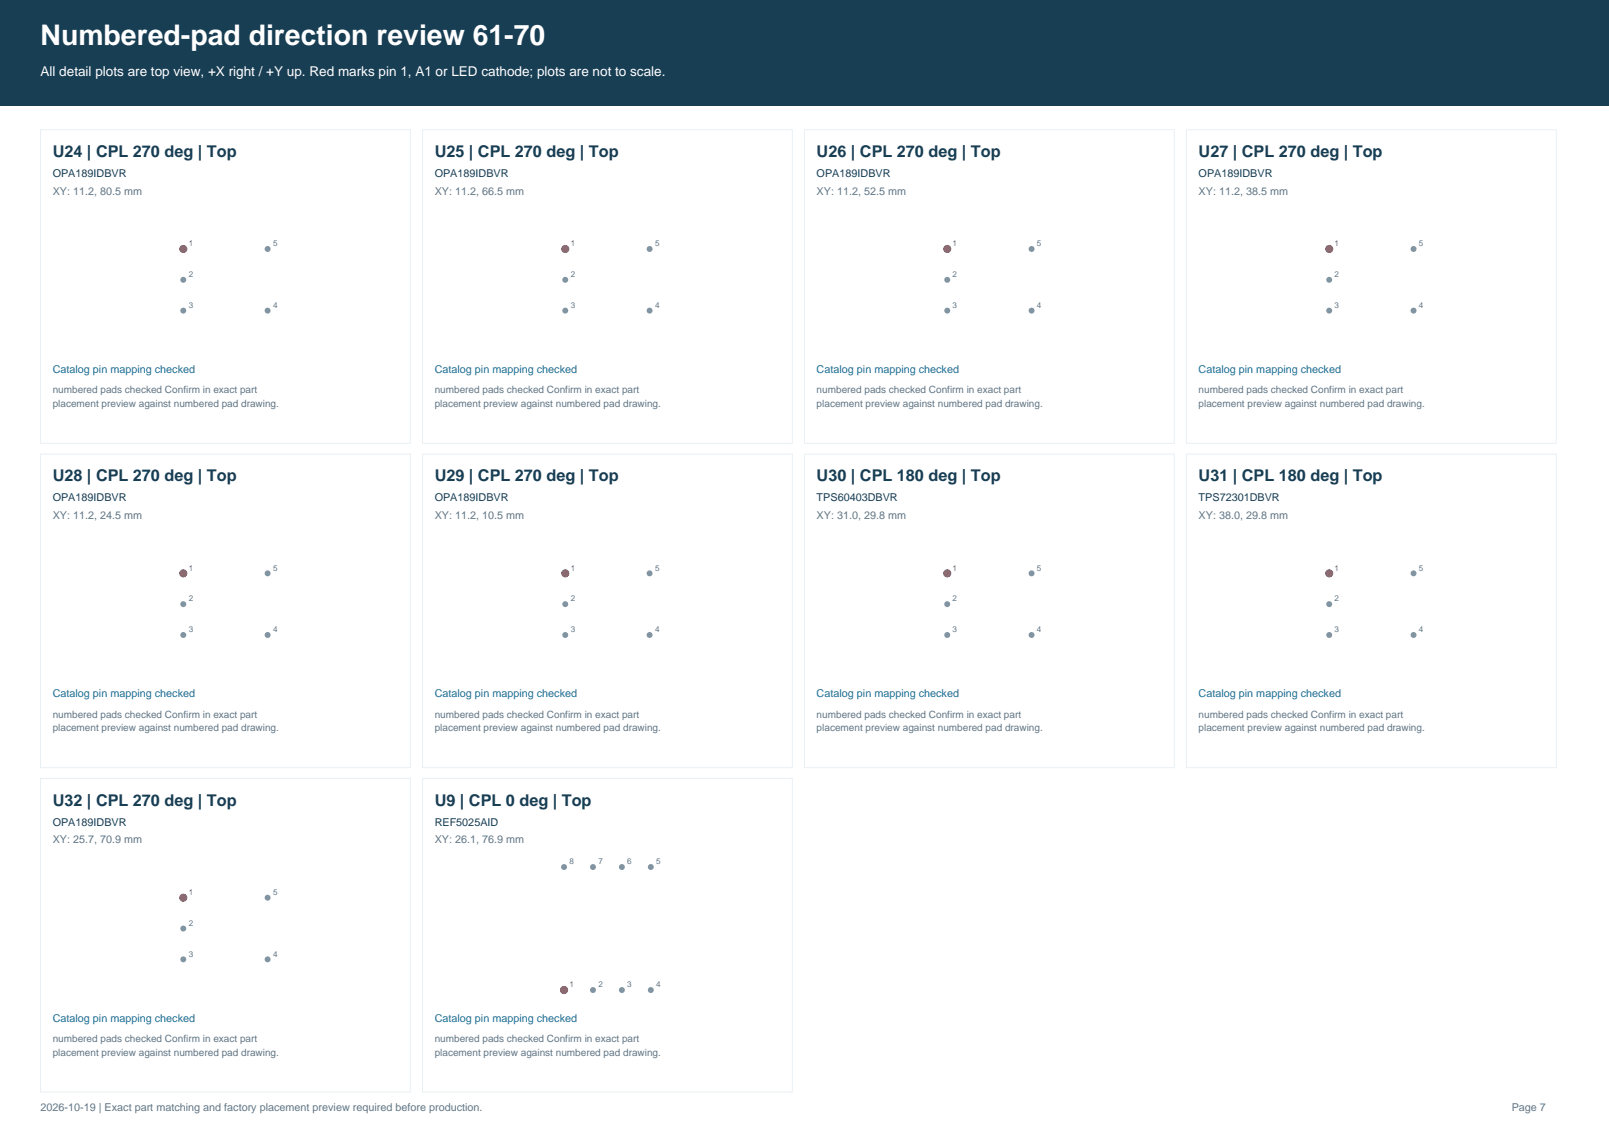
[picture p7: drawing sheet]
<svg xmlns="http://www.w3.org/2000/svg" width="420mm" height="297mm" viewBox="0 0 420 297" stroke-linecap="round" stroke-linejoin="round" font-family="sans-serif">
<defs><g id="words">
<text font-size="7.4" fill="#fff" x="10.6" y="11.6">Numbered-pad direction review 61-70</text>
<g font-size="4.2" fill="#183e54">
<text x="13.8" y="40.9">U24 | CPL 270 deg | Top</text>
<text x="113.5" y="40.9">U25 | CPL 270 deg | Top</text>
<text x="213.2" y="40.9">U26 | CPL 270 deg | Top</text>
<text x="312.9" y="40.9">U27 | CPL 270 deg | Top</text>
<text x="13.8" y="125.6">U28 | CPL 270 deg | Top</text>
<text x="113.5" y="125.6">U29 | CPL 270 deg | Top</text>
<text x="213.2" y="125.6">U30 | CPL 180 deg | Top</text>
<text x="312.9" y="125.6">U31 | CPL 180 deg | Top</text>
<text x="13.8" y="210.2">U32 | CPL 270 deg | Top</text>
<text x="113.5" y="210.2">U9 | CPL 0 deg | Top</text>
</g>
<text font-size="3.5" fill="#fff" x="10.6" y="19.8">All detail plots are top view, +X right / +Y up. Red marks pin 1, A1 or LED cathode; plots are not to scale.</text>
<g font-size="2.8" fill="#183e54">
<text x="13.8" y="46.2">OPA189IDBVR</text>
<text x="113.5" y="46.2">OPA189IDBVR</text>
<text x="213.2" y="46.2">OPA189IDBVR</text>
<text x="312.9" y="46.2">OPA189IDBVR</text>
<text x="13.8" y="130.9">OPA189IDBVR</text>
<text x="113.5" y="130.9">OPA189IDBVR</text>
<text x="213.2" y="130.9">TPS60403DBVR</text>
<text x="312.9" y="130.9">TPS72301DBVR</text>
<text x="13.8" y="215.5">OPA189IDBVR</text>
<text x="113.5" y="215.5">REF5025AID</text>
</g>
<g font-size="2.8" fill="#617584">
<text x="13.8" y="50.8">XY: 11.2, 80.5 mm</text>
<text x="113.5" y="50.8">XY: 11.2, 66.5 mm</text>
<text x="213.2" y="50.8">XY: 11.2, 52.5 mm</text>
<text x="312.9" y="50.8">XY: 11.2, 38.5 mm</text>
<text x="13.8" y="135.5">XY: 11.2, 24.5 mm</text>
<text x="113.5" y="135.5">XY: 11.2, 10.5 mm</text>
<text x="213.2" y="135.5">XY: 31.0, 29.8 mm</text>
<text x="312.9" y="135.5">XY: 38.0, 29.8 mm</text>
<text x="13.8" y="220.1">XY: 25.7, 70.9 mm</text>
<text x="113.5" y="220.1">XY: 26.1, 76.9 mm</text>
<text x="10.6" y="289.9">2026-10-19 | Exact part matching and factory placement preview required before production.</text>
<text x="394.6" y="289.9">Page 7</text>
</g>
<g font-size="2.8" fill="#176f98">
<text x="13.8" y="97.4">Catalog pin mapping checked</text>
<text x="113.5" y="97.4">Catalog pin mapping checked</text>
<text x="213.2" y="97.4">Catalog pin mapping checked</text>
<text x="312.9" y="97.4">Catalog pin mapping checked</text>
<text x="13.8" y="182">Catalog pin mapping checked</text>
<text x="113.5" y="182">Catalog pin mapping checked</text>
<text x="213.2" y="182">Catalog pin mapping checked</text>
<text x="312.9" y="182">Catalog pin mapping checked</text>
<text x="13.8" y="266.7">Catalog pin mapping checked</text>
<text x="113.5" y="266.7">Catalog pin mapping checked</text>
</g>
<g font-size="2.6" fill="#617584">
<text x="13.8" y="102.7">numbered pads checked Confirm in exact part</text>
<text x="13.8" y="106.2">placement preview against numbered pad drawing.</text>
<text x="113.5" y="102.7">numbered pads checked Confirm in exact part</text>
<text x="113.5" y="106.2">placement preview against numbered pad drawing.</text>
<text x="213.2" y="102.7">numbered pads checked Confirm in exact part</text>
<text x="213.2" y="106.2">placement preview against numbered pad drawing.</text>
<text x="312.9" y="102.7">numbered pads checked Confirm in exact part</text>
<text x="312.9" y="106.2">placement preview against numbered pad drawing.</text>
<text x="13.8" y="187.3">numbered pads checked Confirm in exact part</text>
<text x="13.8" y="190.8">placement preview against numbered pad drawing.</text>
<text x="113.5" y="187.3">numbered pads checked Confirm in exact part</text>
<text x="113.5" y="190.8">placement preview against numbered pad drawing.</text>
<text x="213.2" y="187.3">numbered pads checked Confirm in exact part</text>
<text x="213.2" y="190.8">placement preview against numbered pad drawing.</text>
<text x="312.9" y="187.3">numbered pads checked Confirm in exact part</text>
<text x="312.9" y="190.8">placement preview against numbered pad drawing.</text>
<text x="13.8" y="272">numbered pads checked Confirm in exact part</text>
<text x="13.8" y="275.5">placement preview against numbered pad drawing.</text>
<text x="113.5" y="272">numbered pads checked Confirm in exact part</text>
<text x="113.5" y="275.5">placement preview against numbered pad drawing.</text>
</g>
<g font-size="2.1" fill="#ce423c">
<text x="49.3" y="64.3">1</text>
<text x="149" y="64.3">1</text>
<text x="248.7" y="64.3">1</text>
<text x="348.4" y="64.3">1</text>
<text x="49.3" y="148.9">1</text>
<text x="149" y="148.9">1</text>
<text x="248.7" y="148.9">1</text>
<text x="348.4" y="148.9">1</text>
<text x="49.3" y="233.6">1</text>
<text x="148.6" y="257.7">1</text>
</g>
<g font-size="2.1" fill="#617584">
<text x="71.3" y="64.3">5</text>
<text x="171" y="64.3">5</text>
<text x="270.7" y="64.3">5</text>
<text x="370.4" y="64.3">5</text>
<text x="49.3" y="72.3">2</text>
<text x="149" y="72.3">2</text>
<text x="248.7" y="72.3">2</text>
<text x="348.4" y="72.3">2</text>
<text x="49.3" y="80.4">3</text>
<text x="71.3" y="80.4">4</text>
<text x="149" y="80.4">3</text>
<text x="171" y="80.4">4</text>
<text x="248.7" y="80.4">3</text>
<text x="270.7" y="80.4">4</text>
<text x="348.4" y="80.4">3</text>
<text x="370.4" y="80.4">4</text>
<text x="71.3" y="148.9">5</text>
<text x="171" y="148.9">5</text>
<text x="270.7" y="148.9">5</text>
<text x="370.4" y="148.9">5</text>
<text x="49.3" y="157">2</text>
<text x="149" y="157">2</text>
<text x="248.7" y="157">2</text>
<text x="348.4" y="157">2</text>
<text x="49.3" y="165">3</text>
<text x="71.3" y="165">4</text>
<text x="149" y="165">3</text>
<text x="171" y="165">4</text>
<text x="248.7" y="165">3</text>
<text x="270.7" y="165">4</text>
<text x="348.4" y="165">3</text>
<text x="370.4" y="165">4</text>
<text x="148.6" y="225.6">8</text>
<text x="156.2" y="225.6">7</text>
<text x="163.7" y="225.6">6</text>
<text x="171.3" y="225.6">5</text>
<text x="71.3" y="233.6">5</text>
<text x="49.3" y="241.6">2</text>
<text x="49.3" y="249.7">3</text>
<text x="71.3" y="249.7">4</text>
<text x="156.2" y="257.7">2</text>
<text x="163.7" y="257.7">3</text>
<text x="171.3" y="257.7">4</text>
</g>
</g></defs>
<path d="M0 0h420v27.5h-420z" fill-rule="evenodd" fill="#183e54"/>
<path d="M10.6 33.9h96.5v81.8h-96.5z" fill="none" stroke="#e9f0f4" stroke-width=".26"/>
<circle cx="47.8" cy="65" r="1.06" fill="#ce423c"/>
<g fill="#8096a2">
<circle cx="47.8" cy="73" r=".78"/>
<circle cx="47.8" cy="81.1" r=".78"/>
<circle cx="69.9" cy="81.1" r=".78"/>
<circle cx="69.9" cy="65" r=".78"/>
</g>
<path d="M110.3 33.9h96.5v81.8h-96.5z" fill="none" stroke="#e9f0f4" stroke-width=".26"/>
<circle cx="147.6" cy="65" r="1.06" fill="#ce423c"/>
<g fill="#8096a2">
<circle cx="147.6" cy="73" r=".78"/>
<circle cx="147.6" cy="81.1" r=".78"/>
<circle cx="169.6" cy="81.1" r=".78"/>
<circle cx="169.6" cy="65" r=".78"/>
</g>
<path d="M210 33.9h96.5v81.8h-96.5z" fill="none" stroke="#e9f0f4" stroke-width=".26"/>
<circle cx="247.3" cy="65" r="1.06" fill="#ce423c"/>
<g fill="#8096a2">
<circle cx="247.3" cy="73" r=".78"/>
<circle cx="247.3" cy="81.1" r=".78"/>
<circle cx="269.3" cy="81.1" r=".78"/>
<circle cx="269.3" cy="65" r=".78"/>
</g>
<path d="M309.7 33.9h96.5v81.8h-96.5z" fill="none" stroke="#e9f0f4" stroke-width=".26"/>
<circle cx="347" cy="65" r="1.06" fill="#ce423c"/>
<g fill="#8096a2">
<circle cx="347" cy="73" r=".78"/>
<circle cx="347" cy="81.1" r=".78"/>
<circle cx="369" cy="81.1" r=".78"/>
<circle cx="369" cy="65" r=".78"/>
</g>
<path d="M10.6 118.5h96.5v81.9h-96.5z" fill="none" stroke="#e9f0f4" stroke-width=".26"/>
<circle cx="47.8" cy="149.6" r="1.06" fill="#ce423c"/>
<g fill="#8096a2">
<circle cx="47.8" cy="157.7" r=".78"/>
<circle cx="47.8" cy="165.7" r=".78"/>
<circle cx="69.9" cy="165.7" r=".78"/>
<circle cx="69.9" cy="149.6" r=".78"/>
</g>
<path d="M110.3 118.5h96.5v81.9h-96.5z" fill="none" stroke="#e9f0f4" stroke-width=".26"/>
<circle cx="147.6" cy="149.6" r="1.06" fill="#ce423c"/>
<g fill="#8096a2">
<circle cx="147.6" cy="157.7" r=".78"/>
<circle cx="147.6" cy="165.7" r=".78"/>
<circle cx="169.6" cy="165.7" r=".78"/>
<circle cx="169.6" cy="149.6" r=".78"/>
</g>
<path d="M210 118.5h96.5v81.9h-96.5z" fill="none" stroke="#e9f0f4" stroke-width=".26"/>
<circle cx="247.3" cy="149.6" r="1.06" fill="#ce423c"/>
<g fill="#8096a2">
<circle cx="247.3" cy="157.7" r=".78"/>
<circle cx="247.3" cy="165.7" r=".78"/>
<circle cx="269.3" cy="165.7" r=".78"/>
<circle cx="269.3" cy="149.6" r=".78"/>
</g>
<path d="M309.7 118.5h96.5v81.9h-96.5z" fill="none" stroke="#e9f0f4" stroke-width=".26"/>
<circle cx="347" cy="149.6" r="1.06" fill="#ce423c"/>
<g fill="#8096a2">
<circle cx="347" cy="157.7" r=".78"/>
<circle cx="347" cy="165.7" r=".78"/>
<circle cx="369" cy="165.7" r=".78"/>
<circle cx="369" cy="149.6" r=".78"/>
</g>
<path d="M10.6 203.2h96.5v81.8h-96.5z" fill="none" stroke="#e9f0f4" stroke-width=".26"/>
<circle cx="47.8" cy="234.3" r="1.06" fill="#ce423c"/>
<g fill="#8096a2">
<circle cx="47.8" cy="242.3" r=".78"/>
<circle cx="47.8" cy="250.4" r=".78"/>
<circle cx="69.9" cy="250.4" r=".78"/>
<circle cx="69.9" cy="234.3" r=".78"/>
</g>
<path d="M110.3 203.2h96.5v81.8h-96.5z" fill="none" stroke="#e9f0f4" stroke-width=".26"/>
<circle cx="147.2" cy="258.4" r="1.06" fill="#ce423c"/>
<g fill="#8096a2">
<circle cx="154.8" cy="258.4" r=".78"/>
<circle cx="162.3" cy="258.4" r=".78"/>
<circle cx="169.9" cy="258.4" r=".78"/>
<circle cx="169.9" cy="226.3" r=".78"/>
<circle cx="162.3" cy="226.3" r=".78"/>
<circle cx="154.8" cy="226.3" r=".78"/>
<circle cx="147.2" cy="226.3" r=".78"/>
</g>
<use href="#words"/>
</svg>
